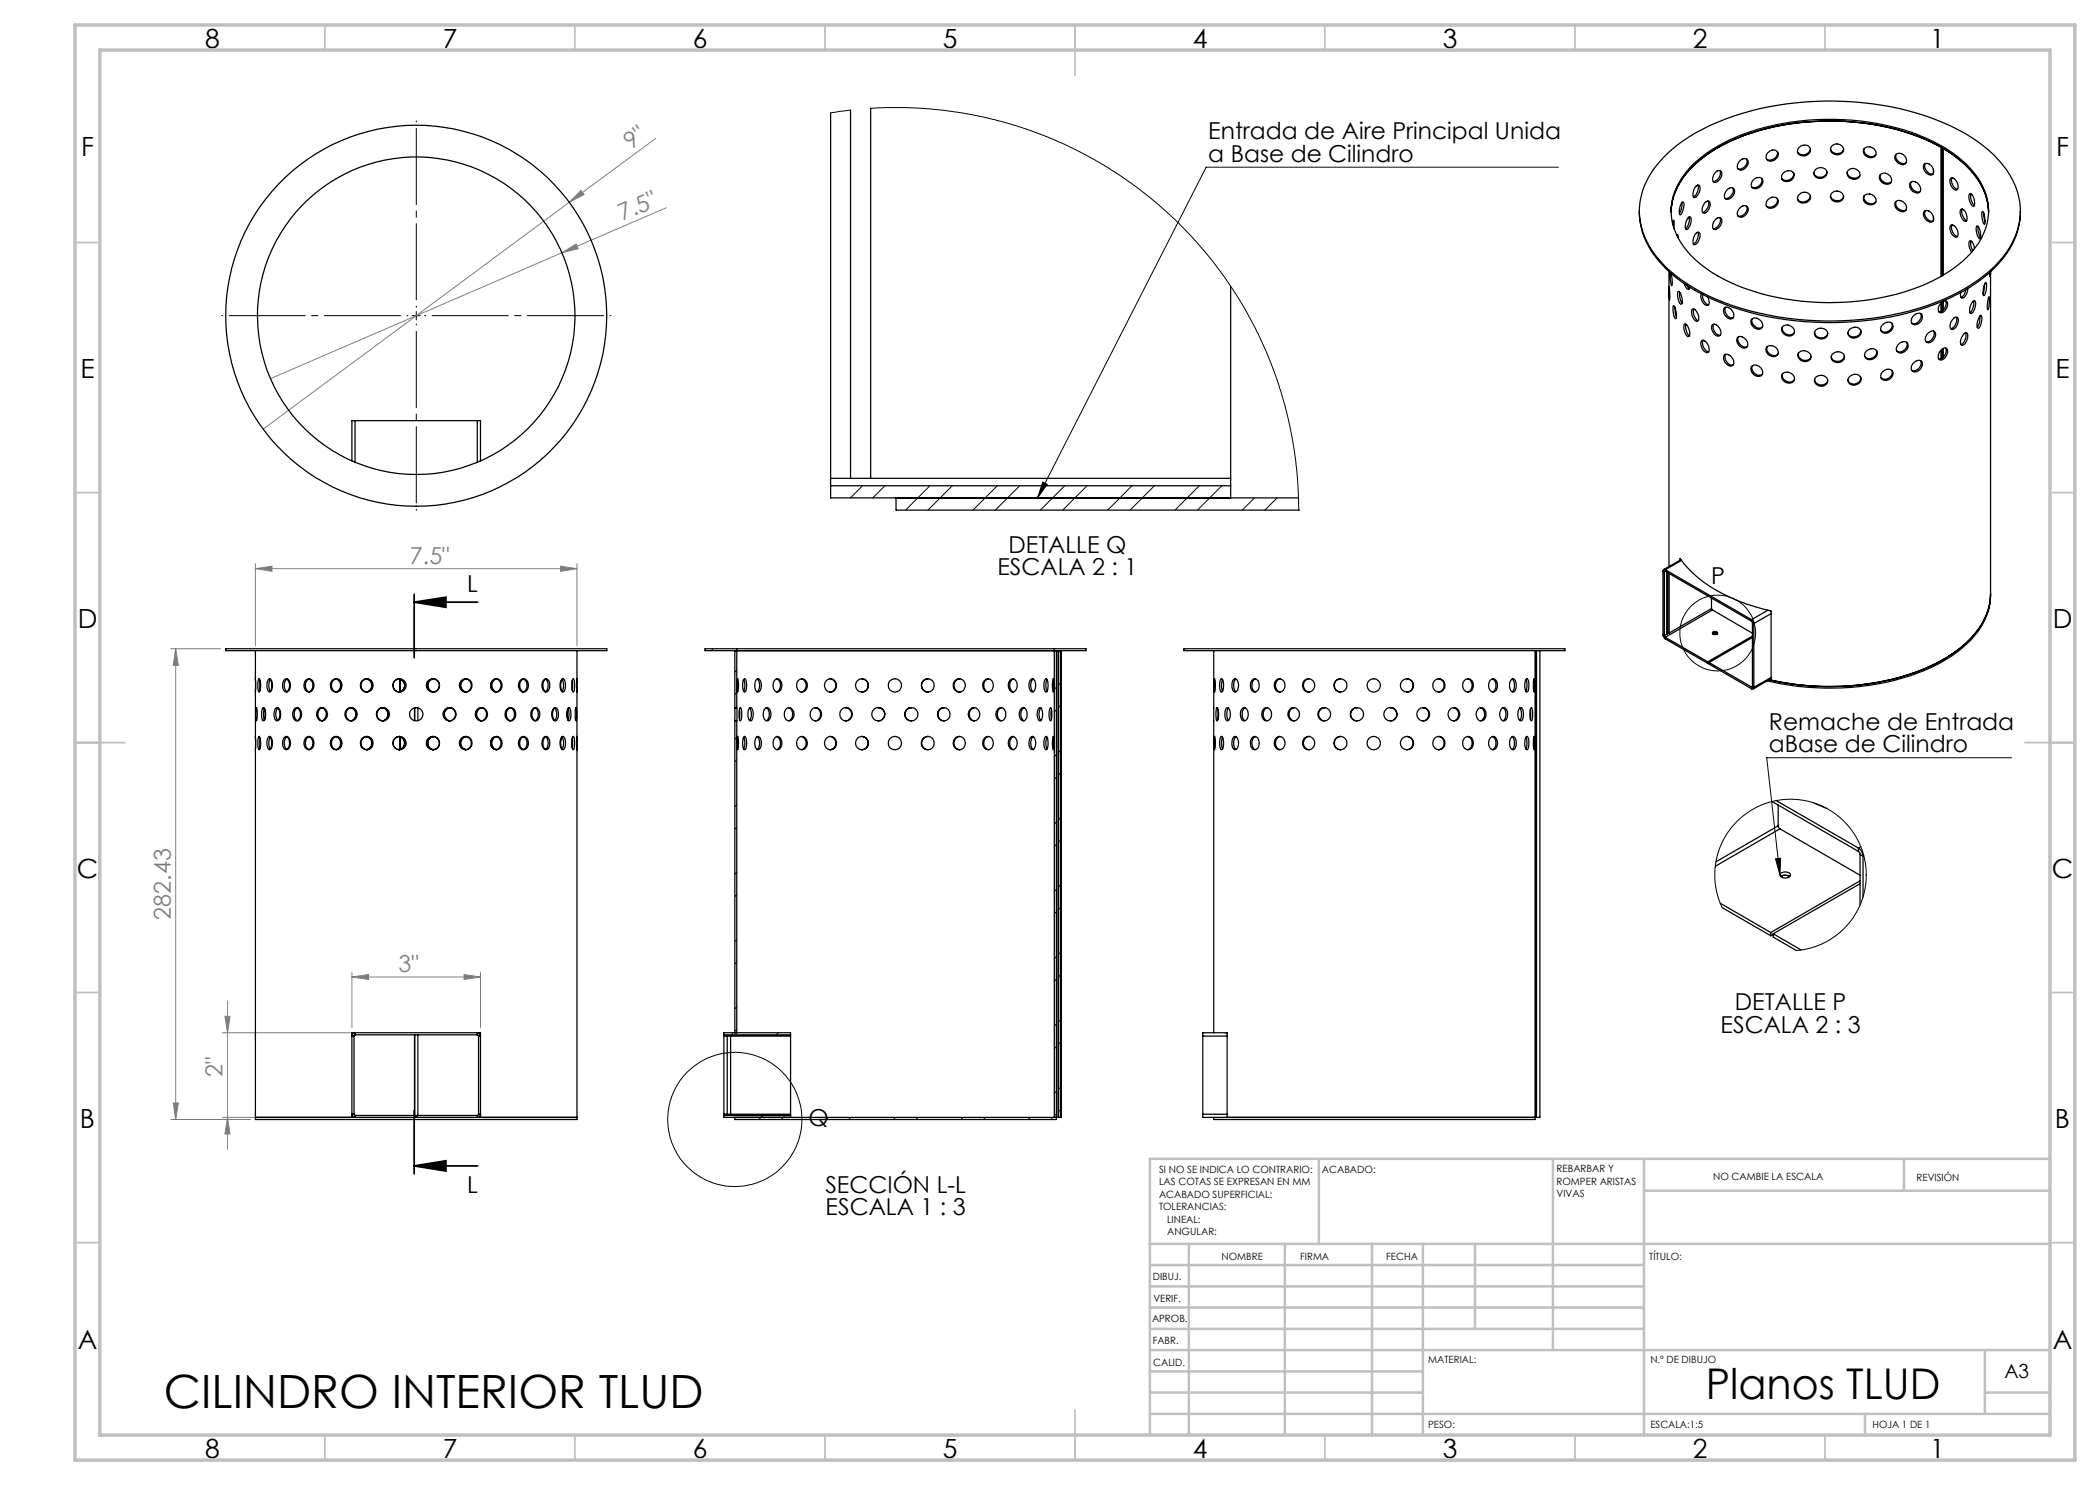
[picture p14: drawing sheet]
<svg xmlns="http://www.w3.org/2000/svg" width="420mm" height="297mm" viewBox="0 0 420 297" stroke-linecap="round" stroke-linejoin="round" font-family="sans-serif">
<defs><g id="words">
<text font-size="9.2" x="32.8" y="281.6">CILINDRO INTERIOR TLUD</text>
<text font-size="8.5" x="341.2" y="279.7">Planos TLUD</text>
<g font-size="5.3">
<text x="41" y="9.5">8</text>
<text x="88.5" y="9.5">7</text>
<text x="138.5" y="9.5">6</text>
<text x="188.5" y="9.5">5</text>
<text x="238.5" y="9.5">4</text>
<text x="288.5" y="9.5">3</text>
<text x="338.5" y="9.5">2</text>
<text x="386" y="9.5">1</text>
<text x="16.2" y="31.2">F</text>
<text x="411.2" y="31.2">F</text>
<text x="16.1" y="75.5">E</text>
<text x="411.1" y="75.5">E</text>
<text x="15.5" y="125.5">D</text>
<text x="410.5" y="125.5">D</text>
<text x="15.4" y="175.5">C</text>
<text x="410.4" y="175.5">C</text>
<text x="16" y="225.5">B</text>
<text x="411" y="225.5">B</text>
<text x="15.5" y="269.7">A</text>
<text x="410.5" y="269.7">A</text>
<text x="41" y="291.5">8</text>
<text x="88.5" y="291.5">7</text>
<text x="138.5" y="291.5">6</text>
<text x="188.5" y="291.5">5</text>
<text x="238.5" y="291.5">4</text>
<text x="288.5" y="291.5">3</text>
<text x="338.5" y="291.5">2</text>
<text x="386" y="291.5">1</text>
</g>
<g font-size="4.7">
<text x="241.7" y="27.9">Entrada de Aire Principal Unida</text>
<text x="241.7" y="32.4">a Base de Cilindro</text>
<text x="201.7" y="110.5">DETALLE Q</text>
<text x="93.4" y="118.4">L</text>
<text x="199.5" y="115.1">ESCALA 2 : 1</text>
<text x="342.2" y="116.7">P</text>
<text x="353.8" y="146">Remache de Entrada</text>
<text x="353.8" y="150.5">aBase de Cilindro</text>
<text x="347" y="202">DETALLE P</text>
<text x="344.1" y="206.5">ESCALA 2 : 3</text>
<text x="161.7" y="225.2">Q</text>
<text x="93.4" y="238.5">L</text>
<text x="165.1" y="238.5">SECCIÓN L-L</text>
<text x="165.1" y="243.1">ESCALA 1 : 3</text>
</g>
<g font-size="4.7" fill="#808080">
<text x="126.2" y="30" transform="rotate(-37 126.2 30)">9&quot;</text>
<text x="124.4" y="44.3" transform="rotate(-23 124.4 44.3)">7.5&quot;</text>
<text x="82" y="112.7">7.5&quot;</text>
<text x="34.1" y="183.9" transform="rotate(-90 34.1 183.9)">282.43</text>
<text x="79.7" y="194.4">3&quot;</text>
<text x="44.5" y="215.4" transform="rotate(-90 44.5 215.4)">2&quot;</text>
</g>
<text font-size="3.9" x="400.9" y="275.5">A3</text>
<g font-size="2">
<text x="231.8" y="234.6">SI NO SE INDICA LO CONTRARIO:</text>
<text x="231.8" y="237.1">LAS COTAS SE EXPRESAN EN MM</text>
<text x="231.8" y="239.6">ACABADO SUPERFICIAL:</text>
<text x="264.4" y="234.6">ACABADO:</text>
<text x="311.3" y="234.5">REBARBAR Y</text>
<text x="311.3" y="237">ROMPER ARISTAS</text>
<text x="311.3" y="239.5">VIVAS</text>
<text x="342.6" y="236">NO CAMBIE LA ESCALA</text>
<text x="383.3" y="236.2">REVISIÓN</text>
<text x="231.8" y="242.1">TOLERANCIAS:</text>
<text x="233.4" y="244.6">LINEAL:</text>
<text x="233.4" y="247.1">ANGULAR:</text>
<text x="244.3" y="252">NOMBRE</text>
<text x="260" y="251.9">FIRMA</text>
<text x="277.2" y="251.9">FECHA</text>
<text x="329.9" y="251.9">TÍTULO:</text>
<text x="230.6" y="256.1">DIBUJ.</text>
<text x="230.7" y="260.3">VERIF.</text>
<text x="230.4" y="264.4">APROB.</text>
<text x="230.5" y="268.8">FABR.</text>
<text x="230.7" y="273.1">CALID.</text>
<text x="285.6" y="272.5">MATERIAL:</text>
<text x="330.1" y="272.5">N.º DE DIBUJO</text>
<text x="285.6" y="285.5">PESO:</text>
<text x="330.1" y="285.6">ESCALA:1:5</text>
<text x="374.5" y="285.6">HOJA 1 DE 1</text>
</g>
</g></defs>
<g fill="none" stroke="#000" stroke-width=".2">
<path d="M311.7 33.4h-70.5l-33.7 66.2M82.4 63.1h1.7M83.3 62.3v1.7M208.6 96.4l.8 .5-1.9 2.7zM402.3 151.5h-49l2.7 23.5M355.1 171.8l1-.1-.1 3.3z"/>
<circle cx="343.5" cy="126.6" r="7.6"/>
<circle cx="147" cy="223.9" r="13.4"/>
</g>
<path d="M82.8 118.8v12.7M82.8 120.4h12.7M82.8 120.4l6.4-1v2.1zM82.8 222.1v12.7M82.8 233.2h12.7M82.8 233.2l6.4-1v2z" fill="none" stroke="#000" stroke-width=".35"/>
<g fill="none" stroke="#808080" stroke-width=".2">
<path d="M116.2 38.1l.6 .8-3 1.6zM131.1 27.7l-78.5 58.1M112.4 50.5l2.8-1.7 .4 .9zM112.4 50.5l-58.3 25.2M133.2 41.6l-20.8 8.9M51.1 113.7l3.3-.5v1.1zM51.1 112.7v16.4M51.1 113.7h64.3M112.1 113.2l3.3 .5-3.3 .6zM115.4 112.7v16.4M34.1 129.7h10M35.1 129.7l.6 3.4h-1.1z"/>
<path d="M35.1 129.7v94.2M70.4 195.4l3.3-.5v1zM70.4 194.4v11.2M70.4 195.4h25.7M92.8 194.9l3.3 .5-3.3 .5zM96.1 194.4v11.2M44.5 206.5h25.5M45 203.3h1l-.5 3.2zM45.5 200.2v29.6M34.1 223.9h16M34.6 220.6h1.1l-.6 3.3zM44.5 223.5h25.5"/>
<path d="M45.5 223.5l.5 3.3h-1z"/>
</g>
<path d="M81.6 63.1h-37.3M83.3 61.5v-37.3M83.3 64.8v37.3M84.9 63.1h37.3" fill="none" stroke="#000" stroke-width=".2" stroke-dasharray="15.2 1.3 1.3 1.3" stroke-dashoffset="-1.5"/>
<g fill="none" stroke="#c0c0c0" stroke-width=".35">
<path d="M65 5v5M115 5v5M165 5v5M215 5v10M265 5v5M315 5v5M365 5v5M15 48.5h5M410 48.5h5M15 98.5h5M410 98.5h5M15 148.5h10"/>
<path d="M405 148.5h10M15 198.5h5M410 198.5h5M15 248.5h5M410 248.5h5M65 287v5M115 287v5M165 287v5M215 282v10M265 287v5M315 287v5M365 287v5"/>
</g>
<g fill="none" stroke="#c0c0c0" stroke-width=".5">
<path d="M263.8 231.8v17M310.6 231.8v38.2M328.8 231.8v55.2M328.8 238.2h81.2M380.8 231.8v6.4M410 231.8h-180v55.2M230 248.8h180M230 257.3h98.8M230 253h98.8M237.8 248.8v38.2M257 248.8v38.2M274.4 248.8v38.2"/>
<path d="M284.6 248.8v38.2M295 248.8v17M230 265.8h98.8M230 261.5h98.8M230 278.5h54.6M230 274.3h54.6M230 270h180M397 278.5h13M397 270v12.8M230 282.8h180M373 282.8v4.2"/>
</g>
<path d="M15 5h400v287h-400zM20 10h390v277h-390z" fill="none" stroke="#c0c0c0" stroke-width=".7"/>
<g fill="#000">
<path d="M82.8 120.4l6.4-1v2.1zM82.8 233.2l6.4-1v2z"/>
<path d="M355.1 171.8l1-.1-.1 3.3zM208.6 96.4l.8 .5-1.9 2.7z"/>
</g>
<g fill="#808080">
<path d="M112.4 50.5l2.8-1.7 .4 .9z"/>
<path d="M116.2 38.1l.6 .8-3 1.6z"/>
<path d="M70.4 195.4l3.3-.5v1zM92.8 194.9l3.3 .5-3.3 .5zM51.1 113.7l3.3-.5v1.1zM112.1 113.2l3.3 .5-3.3 .6z"/>
<path d="M34.6 220.6h1.1l-.6 3.3zM35.1 129.7l.6 3.4h-1.1zM45.5 223.5l.5 3.3h-1zM45 203.3h1l-.5 3.2z"/>
</g>
<g fill="none" stroke="#000" stroke-width=".25">
<path d="M166.1 22.6v73.1M170.1 22v73.7M174.1 21.7v74M333.1 31a39.6 39.6 0 0 1 18.7-9.2 62.4 62.4 0 0 1 36.7 2.7 27.9 27.9 0 0 1 13.5 10.6 13.6 13.6 0 0 1-1.4 16.3 31.5 31.5 0 0 1-13.7 9.2 61.6 61.6 0 0 1-45-1.3 27.5 27.5 0 0 1-12-10 13.6 13.6 0 0 1 1.5-16.3zM338 33.5a31.7 31.7 0 0 1 15.3-8.1 51.8 51.8 0 0 1 31.8 2.2 22.9 22.9 0 0 1 11.1 8.9 11.6 11.6 0 0 1-1.9 13.9 30.3 30.3 0 0 1-14.9 8.4 51.7 51.7 0 0 1-33.3-2.3 22 22 0 0 1-10.6-9.2 11.4 11.4 0 0 1 1.7-12.9zM339.3 37.2l.5-.2a1.86 1.86 0 0 1-.8 2.5h-.2a2.12 2.12 0 0 1 .5-2.3zM339.5 37a2.07 2.07 0 0 1-.8 2.4M343.1 34.5l.3-.3 .7-.1a1.58 1.58 0 0 1-1 2.4l-.3-.1a1.39 1.39 0 0 1 .3-1.9zM343.9 34.1a1.65 1.65 0 0 1-1.2 2.2M345.5 37.9a.87 .87 0 0 1 1.4-.1 1.6 1.6 0 0 1-1.7 2 1.3 1.3 0 0 1 .3-1.9zM346.5 37.6a1.57 1.57 0 0 1-1.5 2.1M348.1 32a.87 .87 0 0 1 .9-.3 .87 .87 0 0 1 .7 .8 1.55 1.55 0 0 1-1.9 1.4 1.19 1.19 0 0 1 .3-1.9z"/>
<path d="M349.3 31.8a1.49 1.49 0 0 1-1.7 2M350.6 36.1a1.09 1.09 0 0 1 1-.7 1.09 1.09 0 0 1 1 .9 1.55 1.55 0 0 1-2 1.3 1.09 1.09 0 0 1 0-1.5zM352.4 35.7a1.5 1.5 0 0 1-2 1.7M353.6 30.5a1.13 1.13 0 0 1 1.1-.6 1.13 1.13 0 0 1 1 1 1.44 1.44 0 0 1-.9 1.2 1.44 1.44 0 0 1-1.5-.3v-.8zM353.6 40a1.15 1.15 0 0 1 1.1-.6 1.15 1.15 0 0 1 1 .9 1.44 1.44 0 0 1-.9 1.2 1.44 1.44 0 0 1-1.5-.3v-.8zM355.5 39.8a1.41 1.41 0 0 1-.7 1.4 1.41 1.41 0 0 1-1.5 0M355.5 30.3a1.43 1.43 0 0 1-.7 1.4 1.43 1.43 0 0 1-1.5 0M356.7 34.6a1.21 1.21 0 0 1 1.2-.5 1.21 1.21 0 0 1 .9 .9 1.42 1.42 0 0 1-.9 1.2 1.42 1.42 0 0 1-1.5-.4v-.8zM358.7 34.5a1.39 1.39 0 0 1-.8 1.5 1.39 1.39 0 0 1-1.6-.3M359.9 38.9a1.29 1.29 0 0 1 1.3-.5 1.29 1.29 0 0 1 .9 1 1.37 1.37 0 0 1-1.2 1.2 1.37 1.37 0 0 1-1.4-.9l.1-.5zM359.9 29.4a1.21 1.21 0 0 1 1.4-.4 1.21 1.21 0 0 1 .7 1.4 1.48 1.48 0 0 1-2.4 .3l-.1-.5zM362.1 29.8a1.44 1.44 0 0 1-1.1 1.1 1.44 1.44 0 0 1-1.4-.4"/>
<path d="M362.1 39.2a1.44 1.44 0 0 1-1.1 1.1 1.44 1.44 0 0 1-1.4-.4M363.1 33.9a1.34 1.34 0 0 1 2.3 .7 1.35 1.35 0 0 1-1.3 1.1 1.35 1.35 0 0 1-1.3-1zM365.4 34.4a1.37 1.37 0 0 1-1.3 1 1.37 1.37 0 0 1-1.3-.8M366.1 39.2a1.38 1.38 0 0 0 1.3 .9 1.38 1.38 0 0 0 1.3-.8M366.1 29.7a1.38 1.38 0 0 0 1.3 1 1.38 1.38 0 0 0 1.3-.9M366.5 29.1a1.3 1.3 0 0 1 1.5-.2 1.3 1.3 0 0 1 .6 1.4 1.4 1.4 0 0 1-1.4 .6 1.4 1.4 0 0 1-1.1-1.1zM366.5 38.5a1.3 1.3 0 0 1 1.5-.1 1.3 1.3 0 0 1 .6 1.4 1.31 1.31 0 0 1-1.6 .6 1.31 1.31 0 0 1-.8-1.5zM369.4 34.5a1.45 1.45 0 0 0 1.1 1.1 1.45 1.45 0 0 0 1.5-.5M369.8 33.9a1.44 1.44 0 0 1 2.2 1 1.3 1.3 0 0 1-1.6 .9 1.3 1.3 0 0 1-.9-1.5zM372.8 29.7a1.41 1.41 0 0 0 .8 1.5 1.41 1.41 0 0 0 1.6-.3M372.8 39.2a1.4 1.4 0 0 0 .8 1.4 1.4 1.4 0 0 0 1.6-.2M373 39a1.41 1.41 0 0 1 1.6 0 1.41 1.41 0 0 1 .5 1.5 1.38 1.38 0 0 1-1.6 .3 1.38 1.38 0 0 1-.8-1.5z"/>
<path d="M373 29.6a1.41 1.41 0 0 1 1.6 0 1.41 1.41 0 0 1 .5 1.4 1.37 1.37 0 0 1-1.6 .4 1.37 1.37 0 0 1-.8-1.5zM376.1 35a1.43 1.43 0 0 0 .6 1.4 1.43 1.43 0 0 0 1.6 0M376.2 34.8a1.44 1.44 0 0 1 1.5 .2 1.44 1.44 0 0 1 .5 1.4 1.39 1.39 0 0 1-1.5 .3 1.39 1.39 0 0 1-.9-1.2zM379 31.1a1.32 1.32 0 0 1 1.8-.1 1.32 1.32 0 0 1 .2 1.8 1.5 1.5 0 0 1-2-1.7zM379.2 30.9a1.43 1.43 0 0 0 .5 1.5 1.43 1.43 0 0 0 1.6 .1M382.2 36.4a1.4 1.4 0 0 1 1.6 .5 1.4 1.4 0 0 1 0 1.6 1.51 1.51 0 0 1-1.8-1.8zM382.3 36.4a1.49 1.49 0 0 0 1.7 1.9M384.7 33a.87 .87 0 0 1 1.4 0 1.4 1.4 0 0 1 .4 2 1.57 1.57 0 0 1-1.8-2zM385.1 32.7a1.56 1.56 0 0 0 1.5 2.1M386.7 33.9v.8M388.5 29.6v25.5M390.2 35.6a1.64 1.64 0 0 1 1.2 2.4 1.64 1.64 0 0 1-1.2-2.4z"/>
<path d="M390.5 35.6a1.86 1.86 0 0 0 1 2.3M393.9 38.8a.92 .92 0 0 1 .9 .9 2.06 2.06 0 0 1 0 1.6 2.01 2.01 0 0 1-1-2.4zM394.2 38.8a2.74 2.74 0 0 0 .7 2.3M246.1 57.2v38.5M327.9 42.2a15.4 15.4 0 0 0 5.2 11.5 39.6 39.6 0 0 0 18.7 9.3 62.4 62.4 0 0 0 36.7-2.7 27.9 27.9 0 0 0 13.5-10.7 14.1 14.1 0 0 0 2.1-7.4M333.8 54.3v59M333.8 57.3l.1 2.6zM334.1 54.5a4.7 4.7 0 0 0 .3 2.6v-1.5l-.2-.9M334.5 44.8l.3-.7v1.6M335.4 47l.1-.1 .1 .7M335.6 58.3a2.43 2.43 0 0 1 .7 2.6 2.04 2.04 0 0 1-.8-2.1zM335.9 58.5l.1 1.3 .4 .9"/>
<path d="M336.4 40.5l-.1 1.3-.4 .9M336.5 40.4h.1a2.6 2.6 0 0 1-.5 2.6h-.1a2.88 2.88 0 0 1 .5-2.6zM336.9 56.7v.2a1 1 0 0 0 .9 1l.2-.5M337.4 57l.5 .7M337.6 43.6l.3-.2h.2a2.22 2.22 0 0 1-.7 2.5h-.2a2.28 2.28 0 0 1 .4-2.3zM337.8 43.4l.1 .1a2.71 2.71 0 0 1-.8 2.3M339.3 46.6l.5-.1a1.9 1.9 0 0 1-.8 2.5l-.2-.1a2.12 2.12 0 0 1 .5-2.3zM339.5 46.5a2.1 2.1 0 0 1-.8 2.3M340.3 58.8a1.79 1.79 0 0 0 1 2.3h.3a1.31 1.31 0 0 0-.1-1.7M340.5 58.9a1.86 1.86 0 0 0 1.2 2.1M340.9 40.6l.6-.4h.3a1.75 1.75 0 0 1-.9 2.5l-.3-.1a1.23 1.23 0 0 1 0-1.5zM341.6 40.2a1.85 1.85 0 0 1-1.1 2.3"/>
<path d="M343.1 43.9l.7-.4 .3 .1a1.52 1.52 0 0 1-1.3 2.3 1.39 1.39 0 0 1 .3-2zM343.9 43.5a1.65 1.65 0 0 1-1.2 2.3M348.1 41.4a.87 .87 0 0 1 .9-.3 .87 .87 0 0 1 .7 .8 1.55 1.55 0 0 1-1.9 1.5 1.19 1.19 0 0 1 .3-2zM349.3 41.2a1.51 1.51 0 0 1-1.7 2M379 40.5a1.36 1.36 0 0 1 1.5-.2 1.36 1.36 0 0 1 .8 1.3 .8 .8 0 0 1-1.1 .7 1.49 1.49 0 0 1-1.2-1.8zM379.2 40.3a1.46 1.46 0 0 0 .6 1.5 1.46 1.46 0 0 0 1.5 .1M385 42.2a1.48 1.48 0 0 1 1.4 .6 1.48 1.48 0 0 1 .1 1.6 1.57 1.57 0 0 1-1.8-2zM385.1 42.2a1.54 1.54 0 0 0 1.5 2M386.7 43.3v.8M388.7 55v-25.3a18.6 18.6 0 0 1 8.3 8.9 11.5 11.5 0 0 1 .7 3.8 14.3 14.3 0 0 0-6.4-10.9 40.2 40.2 0 0 0-20.7-7.1 48.5 48.5 0 0 0-26.1 4.6 19.7 19.7 0 0 0-9.5 9.6 11.1 11.1 0 0 0-.8 3.8 13.8 13.8 0 0 1 5.8-10.4 39.6 39.6 0 0 1 22.2-7.7 48.1 48.1 0 0 1 26 5.1v25.9M390.2 45a1.64 1.64 0 0 1 1.2 2.4 1.64 1.64 0 0 1-1.2-2.4zM390.5 45a1.82 1.82 0 0 0 1 2.3"/>
<path d="M392.2 41.8a1.02 1.02 0 0 1 1 1 1.62 1.62 0 0 1 0 1.5 1.69 1.69 0 0 1-1.2-1.9zM392.5 41.8a2.07 2.07 0 0 0 .8 2.4M393.2 57.9v.2a1.93 1.93 0 0 1-1 1.4M393.6 57.7a1.7 1.7 0 0 1-1.3 1.9 1.08 1.08 0 0 1-.1-1.1M394.2 48.2v.1a2.69 2.69 0 0 0 .3 1.8M394.9 49.7a2 2 0 0 0-.7-1.5h-.3a2.22 2.22 0 0 0 .4 2.2M395.4 45.2a.9 .9 0 0 1 .6 1l.1 1-.1 .6a2.43 2.43 0 0 1-.6-2.6zM395.6 45.3v.8l.5 1.4M396.5 42.3a2.26 2.26 0 0 1 .5 2l-.1 .6a3.3 3.3 0 0 1-.4-2.6zM396.7 42.6l.3 1.8M396.9 56.9l-.3 1.9M397.1 56.5l.2 .2-.1 1.4a.99 .99 0 0 1-.5 1l-.1-.5 .1-1z"/>
<path d="M397.8 59.3a4.7 4.7 0 0 1-.3 2.6v-1.5zM398 54.4v.9M398 55.3l.1-1v64.8a13.4 13.4 0 0 1-4.7 9.7 33.9 33.9 0 0 1-16.3 7.7 54.7 54.7 0 0 1-23.7-.3M334.7 61.1a3.1 3.1 0 0 1 .5 2.6 3.1 3.1 0 0 1-.5-2.6zM335 61.6l.3 1.8M336.9 64.8a1.08 1.08 0 0 1 .9 1 1.62 1.62 0 0 1 0 1.5 1 1 0 0 1-.9-1 1.99 1.99 0 0 1 0-1.5zM337.2 64.8l-.1 .9a2.11 2.11 0 0 0 .8 1.5M338.5 61.8a1.07 1.07 0 0 1 1 .9 1.39 1.39 0 0 1 0 1.5 1.26 1.26 0 0 1-1.2-1.4v-.8zM338.8 61.8l-.1 .1a2.17 2.17 0 0 0 .9 2.2M340.4 68.1a1.71 1.71 0 0 1 1.4 2.2l-.2 .2a1.3 1.3 0 0 1-1.4-1.4l-.1-.4zM340.6 68a1.79 1.79 0 0 0 1.1 2.4M342.4 65.1l.2-.2a1.61 1.61 0 0 1 1.5 2.1l-.2 .2a1.57 1.57 0 0 1-1.5-2.1z"/>
<path d="M342.8 64.8a1.6 1.6 0 0 0 1.2 2.2M345 61.5a1.55 1.55 0 0 1 1.7 2l-.2 .2a1.47 1.47 0 0 1-1.5-.6 1.47 1.47 0 0 1 0-1.6zM345 70.9a1.58 1.58 0 0 1 1.7 2l-.2 .2a1.47 1.47 0 0 1-1.5-.6 1.47 1.47 0 0 1 0-1.6zM345.1 70.9a1.55 1.55 0 0 0 1.5 2.1M345.1 61.5a1.55 1.55 0 0 0 1.5 2.1M347.4 67.6a1.31 1.31 0 0 1 2.1 .8 .86 .86 0 0 1-.3 1.2 .86 .86 0 0 1-1.2-.3 1.55 1.55 0 0 1-.6-1.7zM347.7 67.4a1.45 1.45 0 0 0 1.7 1.9M350.2 73.4a1.42 1.42 0 0 1 1.6-.2 1.42 1.42 0 0 1 .8 1.3 1.07 1.07 0 0 1-1 .8 1.07 1.07 0 0 1-1.1-.7l-.3-.4zM350.2 64a1.42 1.42 0 0 1 1.6-.2 1.42 1.42 0 0 1 .8 1.2 1.07 1.07 0 0 1-1 .9 1.07 1.07 0 0 1-1.1-.7l-.3-.4zM350.5 63.7a1.41 1.41 0 0 0 .4 1.5 1.41 1.41 0 0 0 1.5 .3l.1-.2M350.5 73.1a1.36 1.36 0 0 0 .4 1.6 1.36 1.36 0 0 0 1.6 .1M353.4 69.4a1.36 1.36 0 0 0 .6 1.5 1.36 1.36 0 0 0 1.6-.1"/>
<path d="M353.5 69.2a1.46 1.46 0 0 1 1.5 .2 1.46 1.46 0 0 1 .6 1.5 1.39 1.39 0 0 1-1.6 .3 1.39 1.39 0 0 1-.8-1.3zM356.5 74.8a1.38 1.38 0 0 0 .8 1.4 1.38 1.38 0 0 0 1.5-.3M356.5 65.4a1.38 1.38 0 0 0 .8 1.4 1.38 1.38 0 0 0 1.5-.3M356.7 65.2a1.44 1.44 0 0 1 1.5 .1 1.44 1.44 0 0 1 .6 1.4 1.38 1.38 0 0 1-1.7 .3 1.38 1.38 0 0 1-.7-1.5zM356.7 74.6a1.44 1.44 0 0 1 1.5 .1 1.44 1.44 0 0 1 .6 1.4 1.37 1.37 0 0 1-1.7 .4 1.37 1.37 0 0 1-.7-1.6zM359.7 70.6a1.33 1.33 0 0 0 1 1.4 1.33 1.33 0 0 0 1.5-.7M359.9 70.4a1.47 1.47 0 0 1 2.3 .9 1.33 1.33 0 0 1-1.2 1.1 1.33 1.33 0 0 1-1.3-.9l-.1-.4zM362.9 66.5a1.34 1.34 0 0 0 1.3 1.1 1.34 1.34 0 0 0 1.3-1M362.9 75.9a1.34 1.34 0 0 0 1.3 1.1 1.34 1.34 0 0 0 1.3-.9M363.3 75.3a1.34 1.34 0 0 1 1.5-.1 1.34 1.34 0 0 1 .7 1.4 1.35 1.35 0 0 1-1.7 .6 1.35 1.35 0 0 1-.8-1.5zM363.3 65.9a1.41 1.41 0 0 1 2.2 .8 1.37 1.37 0 0 1-1.3 1.1 1.37 1.37 0 0 1-1.3-1.1l.1-.5zM366.6 70.7a1.37 1.37 0 0 1 2.3 .7 1.37 1.37 0 0 1-1.3 1.1 1.37 1.37 0 0 1-1.4-1z"/>
<path d="M368.9 71.2a1.35 1.35 0 0 1-1.3 1.1 1.35 1.35 0 0 1-1.3-.9M370 65.8a1.35 1.35 0 0 1 2.3 .6 1.37 1.37 0 0 1-1.3 1.2 1.37 1.37 0 0 1-1.4-1zM370 75.3a1.33 1.33 0 0 1 2.3 .5 1.37 1.37 0 0 1-1.3 1.2 1.37 1.37 0 0 1-1.4-.9zM372.1 75.3a1.3 1.3 0 0 1-1 1.5 1.3 1.3 0 0 1-1.5-.8M372.1 65.9a1.3 1.3 0 0 1-1 1.5 1.3 1.3 0 0 1-1.5-.8M373.3 70.2a1.24 1.24 0 0 1 1.2-.5 1.24 1.24 0 0 1 1 .9 1.43 1.43 0 0 1-1 1.3 1.43 1.43 0 0 1-1.5-.5l-.1-.4zM375.3 70.1a1.38 1.38 0 0 1-.8 1.5 1.38 1.38 0 0 1-1.5-.3M376.5 74.4a1.16 1.16 0 0 1 1.2-.6 1.16 1.16 0 0 1 .9 .9 1.44 1.44 0 0 1-.9 1.2 1.44 1.44 0 0 1-1.5-.3v-.8zM376.5 64.9a1.17 1.17 0 0 1 1.2-.5 1.17 1.17 0 0 1 .9 .9 1.46 1.46 0 0 1-.9 1.2 1.46 1.46 0 0 1-1.5-.3v-.8zM378.4 64.7a1.36 1.36 0 0 1-.6 1.5 1.36 1.36 0 0 1-1.6-.1M378.4 74.1a1.38 1.38 0 0 1-.6 1.5 1.38 1.38 0 0 1-1.6-.1M379.6 68.9a1.06 1.06 0 0 1 1.1-.6 1.06 1.06 0 0 1 .9 .8 1.5 1.5 0 0 1-2 1.4 .96 .96 0 0 1 0-1.6z"/>
<path d="M381.3 68.4a1.45 1.45 0 0 1-.3 1.5 1.45 1.45 0 0 1-1.6 .4l-.1-.2M382.6 63.3a1.25 1.25 0 0 1 1.8-.3 1.52 1.52 0 0 1-1.8 1.8 1.05 1.05 0 0 1 0-1.5zM382.6 72.7a1.25 1.25 0 0 1 1.8-.3 1.56 1.56 0 0 1-1.8 1.9 1.09 1.09 0 0 1 0-1.6zM384.1 72.1a1.48 1.48 0 0 1-1.7 2M384.1 62.7a1.49 1.49 0 0 1-1.7 2M385.7 66.6l.4-.3 .7-.1a1.48 1.48 0 0 1-1.1 2.4 .76 .76 0 0 1-.6-1.2zM386.7 66.2a1.55 1.55 0 0 1-1.5 2.1M388.2 60.6v1.7M388.2 70.1v1.7M388.2 70l.8-.4h.3a1.61 1.61 0 0 1-1.1 2.4h-.3a1.34 1.34 0 0 1 .3-2zM388.2 60.6l.8-.5 .3 .1a1.58 1.58 0 0 1-1.1 2.4l-.3-.1a1.3 1.3 0 0 1 .3-1.9zM388.5 60.4v1.8"/>
<path d="M388.5 69.8v1.8M388.7 60.3v1.7M388.7 69.7v1.7M389.1 60.2a1.6 1.6 0 0 1-1.3 2.2M389.1 69.6a1.65 1.65 0 0 1-1.3 2.2M390.8 63.6l.6-.1a1.75 1.75 0 0 1-.9 2.4l-.3-.1a1.73 1.73 0 0 1 .6-2.2zM391.2 63.4a1.83 1.83 0 0 1-1.1 2.3M392.9 66.7l.4-.1a1.93 1.93 0 0 1-.7 2.5l-.3-.1a1.92 1.92 0 0 1 .6-2.3zM393.1 66.6a2.06 2.06 0 0 1-.9 2.3M394.5 60.3l.5-.2a2.39 2.39 0 0 1-.7 2.6h-.2a2.25 2.25 0 0 1 .4-2.4zM394.7 60.2v.9a2.15 2.15 0 0 1-.7 1.4M396 63.2l-.1 1.4-.4 .9"/>
<path d="M396.1 63.1h.1a2.88 2.88 0 0 1-.5 2.5h-.1a2.54 2.54 0 0 1 .5-2.5zM71 84.1h-.6v8.1M71 84.1v8.4M71 84.1h24.5M95.5 84.1h.6v8.1M95.5 84.1v8.4M166.1 95.7v1.5M166.1 97.2v2.4h93.6M166.1 97.2h80M166.1 95.7h80M179.2 99.6v2.4h80.6M246.1 95.7v1.5"/>
<path d="M246.1 97.2v2.4M332.6 114.2l.3 .2M332.6 114.2v12.8M332.9 114.4v12.7M333.1 113.9a.28 .28 0 0 0-.4 0 .28 .28 0 0 0-.1 .3M333.1 114.3l-.2 .1M333.1 113.9l17.2 10M333.1 114.3l17.2 9.9M333.1 113.9v.4M333.3 114.4v12.5M333.6 114.5v11.9M333.8 114.7v11.9"/>
<path d="M336 112v-.3a25 25 0 0 0 11.6 8.5l3.2 1.1 3.4 .9v13.8a51 51 0 0 0 33.4-3.5 20.2 20.2 0 0 0 9.7-9.6 10.5 10.5 0 0 0 .8-4.2 13.4 13.4 0 0 1-4.7 9.7 35.3 35.3 0 0 1-18 8.1 54.1 54.1 0 0 1-21.6-.6M336.2 111.9l-3.5 2M336.3 112.1l-3.2 1.8M342.3 119.6v2.1M45.2 129.7h76.2v.4h-76.2zM51.1 135.9v2.4M51.1 135.7v2.7M51.1 130.1v5.7M51.7 135.9l.1-.2a2.99 2.99 0 0 1 0 2.7l-.2-.8zM52 136.1v1.9M53.7 135.9l.2-.2a1.8 1.8 0 0 1 0 2.7 2.03 2.03 0 0 1-.2-2.5zM54 135.9a2.29 2.29 0 0 1 0 2.4"/>
<path d="M54.1 135.8a2.4 2.4 0 0 0 0 2.5M57 135.9l.3-.2a1.51 1.51 0 0 1 0 2.7 1.58 1.58 0 0 1-.3-2.5zM57.3 135.8a1.64 1.64 0 0 1 .1 2.5M57.4 135.8a1.64 1.64 0 0 0 0 2.6M61.1 136.1a1.01 1.01 0 0 1 1.2-.2 1.01 1.01 0 0 1 .5 1.2 1.05 1.05 0 0 1-1 1.3 1.05 1.05 0 0 1-1-1.3zM61.8 135.8a1.41 1.41 0 0 1 .8 1.3 1.41 1.41 0 0 1-.8 1.3M61.9 135.8a1.43 1.43 0 0 0-.8 1.3 1.43 1.43 0 0 0 .8 1.3M66.4 136.1a1.21 1.21 0 0 1 1.6-.1 1.21 1.21 0 0 1 .3 1.6 1.14 1.14 0 0 1-1.4 .8 1.14 1.14 0 0 1-.8-1.3v-.5zM67.2 135.8a1.35 1.35 0 0 1 .9 1.3 1.35 1.35 0 0 1-.9 1.3M67.3 135.8a1.33 1.33 0 0 1 1 1.3 1.33 1.33 0 0 1-1 1.3M67.3 135.8a1.34 1.34 0 0 0-1 1.3 1.34 1.34 0 0 0 1 1.3M73.3 135.8a1.31 1.31 0 0 1 1 1.3 1.31 1.31 0 0 1-1 1.3"/>
<path d="M73.3 135.8a1.32 1.32 0 0 1 1.1 1.3 1.32 1.32 0 0 1-1.1 1.3M73.4 135.7a1.35 1.35 0 0 0-1.2 1.4 1.35 1.35 0 0 0 1.2 1.3M79.8 135.8a1.31 1.31 0 0 1 1.1 1.3 1.31 1.31 0 0 1-1.1 1.3M79.8 135.8a1.31 1.31 0 0 1 1.2 1.3 1.31 1.31 0 0 1-1.2 1.3M79.9 135.7a1.34 1.34 0 0 0-1.3 1.4 1.34 1.34 0 0 0 1.3 1.3M80 135.8v2.6M80 135.8v2.5M85.9 136.1l.8-.3a1.31 1.31 0 0 0-1.2 1.3 1.31 1.31 0 0 0 1.2 1.3 1.33 1.33 0 0 1-1.1-.9 1.33 1.33 0 0 1 .3-1.4zM86.5 135.7a1.34 1.34 0 0 1 1.4 1.4 1.34 1.34 0 0 1-1.4 1.3M93 135.7a1.35 1.35 0 0 1 1.3 1.4 1.35 1.35 0 0 1-1.3 1.3M93.2 135.8a1.32 1.32 0 0 0-1.2 1.3 1.32 1.32 0 0 0 1.2 1.3M93.2 135.8a1.3 1.3 0 0 0-1.1 1.3 1.3 1.3 0 0 0 1.1 1.3"/>
<path d="M98.5 136.1a1.25 1.25 0 0 1 1.7 .2 1.25 1.25 0 0 1-.1 1.7 1.25 1.25 0 0 1-1.8-.1 1.25 1.25 0 0 1 .2-1.8zM98.5 136.1a1.02 1.02 0 0 1 1.2-.2 1.02 1.02 0 0 1 .5 1.2 1.13 1.13 0 0 1-1.3 1.2 1.44 1.44 0 0 1-.4-2.2zM99.3 135.8a1.35 1.35 0 0 0-.9 1.3 1.35 1.35 0 0 0 .9 1.3M104 136.1a.99 .99 0 0 1 1.2-.2 .99 .99 0 0 1 .5 1.2 1.05 1.05 0 0 1-1 1.3 1.05 1.05 0 0 1-1-1.3l.1-.5zM104.5 135.8a1.41 1.41 0 0 1 .9 1.3 1.41 1.41 0 0 1-.9 1.3M104.7 135.8a1.44 1.44 0 0 0 0 2.6M108.9 135.9l.3-.2a1.58 1.58 0 0 1 0 2.7 1.54 1.54 0 0 1-.3-2.5zM109 135.8a1.64 1.64 0 0 1 0 2.6M109.1 135.8a1.75 1.75 0 0 0 0 2.5M112.4 135.9l.2-.2a1.96 1.96 0 0 1 0 2.7 1.92 1.92 0 0 1-.2-2.5zM112.4 135.8v.1a2.56 2.56 0 0 1 0 2.4M112.4 135.9a2.29 2.29 0 0 0 0 2.4"/>
<path d="M114.4 136.1v1.9M114.5 135.9l.2-.2a3.3 3.3 0 0 1 0 2.7l-.3-.8v-1zM115.4 135.7v88.2h-64.3v-85.5M115.4 135.9v2.4M115.4 130.1v5.7M147 130.1v11.5M147.4 129.7h-6.4v.4h76.2v-.4h-6.3M147.4 129.7h63.5M147.4 129.7v11.9M147.5 135.7a5.2 5.2 0 0 1 0 2.7l-.1-.8zM148.7 135.9l.3 1.2-.3 1.2M148.8 135.9l.1-.2a2.33 2.33 0 0 1 0 2.7 2.61 2.61 0 0 1-.1-2.5z"/>
<path d="M151.3 135.9l.3-.2a1.63 1.63 0 0 1 0 2.7 1.77 1.77 0 0 1-.3-2.5zM151.4 135.8a1.79 1.79 0 0 1 0 2.6M154.9 136.1a.68 .68 0 0 1 .6-.4 .68 .68 0 0 1 .6 .4 1.48 1.48 0 0 1-.6 2.3 1.5 1.5 0 0 1-.6-2.3zM155.3 135.8a1.46 1.46 0 0 1 0 2.6M159.6 136.1a1.07 1.07 0 0 1 1.3-.2 1.07 1.07 0 0 1 .6 1.2 1.1 1.1 0 0 1-1.1 1.3 1.1 1.1 0 0 1-1.1-1.3l.1-.5zM160.3 135.8a1.36 1.36 0 0 1 1 1.3 1.36 1.36 0 0 1-1 1.3M165.2 136.1a1.26 1.26 0 0 1 1.8 .1 1.26 1.26 0 0 1 0 1.8 1.26 1.26 0 0 1-1.8 0 1.46 1.46 0 0 1 0-1.9zM165.9 135.7a1.35 1.35 0 0 1 1.3 1.4 1.35 1.35 0 0 1-1.3 1.3M172.3 135.7a1.34 1.34 0 0 1 1.3 1.4 1.34 1.34 0 0 1-1.3 1.3M185.6 135.7a1.34 1.34 0 0 0-1.3 1.4 1.34 1.34 0 0 0 1.3 1.3M191 136.1a1.26 1.26 0 0 1 1.7 .1 1.26 1.26 0 0 1 0 1.8 1.26 1.26 0 0 1-1.7 0 1.46 1.46 0 0 1 0-1.9zM192 135.7a1.35 1.35 0 0 0-1.2 1.4 1.35 1.35 0 0 0 1.2 1.3"/>
<path d="M196.8 136.1a1.07 1.07 0 0 1 1.3-.2 1.07 1.07 0 0 1 .6 1.2 1.1 1.1 0 0 1-1.1 1.3 1.1 1.1 0 0 1-1.1-1.3l.1-.5zM197.7 135.8a1.36 1.36 0 0 0-1 1.3 1.36 1.36 0 0 0 1 1.3M201.9 136.1a.68 .68 0 0 1 .6-.4 .68 .68 0 0 1 .7 .4 1.5 1.5 0 0 1-.6 2.3 1.48 1.48 0 0 1-.7-2.3zM202.7 135.8a1.46 1.46 0 0 0 0 2.6M206.2 135.9l.3-.2a1.68 1.68 0 0 1 0 2.7 1.7 1.7 0 0 1-.3-2.5zM206.7 135.8a1.79 1.79 0 0 0 0 2.6M209.1 135.9l.1-.2a2.51 2.51 0 0 1 0 2.7 2.27 2.27 0 0 1-.1-2.5zM209.4 135.9l-.2 1.2 .2 1.2M210.6 135.7l.2 .9-.2 1.8a5.2 5.2 0 0 1 0-2.7zM210.9 129.7v93.8M211.3 130.1v93.8h-64.3v-.4M211.6 130.1v93.4h.6"/>
<path d="M211.7 130.1v93.4M212.2 130.1v93.4M236.8 129.7h76.2v.4h-76.2zM242.7 130.1v76.4M242.9 135.7a5.7 5.7 0 0 1 0 2.7l-.1-1.3zM244.1 135.9l.2-.2a2.33 2.33 0 0 1 0 2.7 2.71 2.71 0 0 1-.2-2.5zM244.5 135.9l-.2 1.2 .2 1.2M246.8 135.9l.2-.2a1.63 1.63 0 0 1 0 2.7 1.77 1.77 0 0 1-.2-2.5zM247.2 135.8a1.99 1.99 0 0 0 0 2.6M250.6 135.9a.83 .83 0 0 1 1.2 .7 1.45 1.45 0 0 1-.9 1.8 1.5 1.5 0 0 1-.3-2.5zM251.1 135.8a1.49 1.49 0 0 0 0 2.6M255.2 136.1a1.07 1.07 0 0 1 1.2-.2 1.07 1.07 0 0 1 .6 1.2 1.1 1.1 0 0 1-1.1 1.3 1.1 1.1 0 0 1-1.1-1.3l.1-.5z"/>
<path d="M256 135.8a1.37 1.37 0 0 0-.9 1.3 1.37 1.37 0 0 0 .9 1.3M260.8 136.1a1.27 1.27 0 0 1 1.8 .1 1.27 1.27 0 0 1 0 1.8 1.27 1.27 0 0 1-1.8 0 1.46 1.46 0 0 1 0-1.9zM261.9 135.7a1.35 1.35 0 0 0-1.2 1.4 1.35 1.35 0 0 0 1.2 1.3M268.1 135.7a1.34 1.34 0 0 0-1.2 1.4 1.34 1.34 0 0 0 1.2 1.3M281.3 135.7a1.34 1.34 0 0 1 1.3 1.4 1.34 1.34 0 0 1-1.3 1.3M286.9 136.1a1.26 1.26 0 0 1 1.7 .1 1.26 1.26 0 0 1 0 1.8 1.26 1.26 0 0 1-1.7 0 1.46 1.46 0 0 1 0-1.9zM287.6 135.7a1.35 1.35 0 0 1 1.2 1.4 1.35 1.35 0 0 1-1.2 1.3M292.8 136.1a1.07 1.07 0 0 1 1.3-.2 1.07 1.07 0 0 1 .6 1.2 1.1 1.1 0 0 1-1.1 1.3 1.1 1.1 0 0 1-1.1-1.3l.1-.5zM293.5 135.8a1.39 1.39 0 0 1 .9 1.3 1.39 1.39 0 0 1-.9 1.3M298.3 135.9a.81 .81 0 0 1 1.1 .7 1.47 1.47 0 0 1-.8 1.8 1.49 1.49 0 0 1-.3-2.5zM298.5 135.8a1.53 1.53 0 0 1 0 2.6M302.3 135.9l.3-.2a1.73 1.73 0 0 1 0 2.7 1.67 1.67 0 0 1-.3-2.5z"/>
<path d="M302.4 135.8a1.99 1.99 0 0 1 0 2.6M305.2 135.9l.2 1.2-.2 1.2M305.2 135.9l.2-.2a2.51 2.51 0 0 1 0 2.7 2.27 2.27 0 0 1-.2-2.5zM306.8 135.7l.2 .9-.2 1.8a5.2 5.2 0 0 1 0-2.7zM307 130.1v93.8h-64.3v-.4M307.3 130.1v93.4M308 130.1v93.4h-.7M332.6 127l.1 .3 .4 .5M332.6 127l.3 .1M332.9 127.1l.2 .4M333.1 127.5v.3M333.1 127.5l8.5 4.9"/>
<path d="M333.1 127.8l8.5 4.9M333.3 126.9l-.4 .2M333.6 126.4l.2 .2M333.6 126.4l-.3 .1M333.8 126.6l-.5 .3M341.6 132.4v.3M341.8 132.5v.3l8.5 5M341.8 132.5l8.5 4.9M341.8 132.6l-.2 .1M342.3 121.7l.2 .3M342.3 121.7l-8.5 4.9M342.5 122l-9.4 5.5"/>
<path d="M342.5 122l8 4.6M342.5 126.5a.54 .54 0 0 1 .6-.2 .54 .54 0 0 1 .4 .4 .54 .54 0 0 1-.6 .2 .54 .54 0 0 1-.4-.4zM342.6 126.8l.2-.2 .7 .2-.3-.2zM350.3 123.9l.4 .3 .1 .5M350.3 124.2l.2 .4M350.3 123.9v.3M350.3 137.4v.4M350.5 137.3l-.1 .1h-.1M350.5 124.6l.3 .1M350.5 137.3l.3 .2M350.5 124.6v12.7M350.5 127.5l-8.7 5"/>
<path d="M350.5 127.2l-8.9 5.2M350.5 137.3l-.2 .1M350.8 137.5a.28 .28 0 0 1-.1 .3 .28 .28 0 0 1-.4 0M350.8 124.7v12.8M353.6 122.1l-3.3 1.8M354.2 135.7l-3.5 2.1M354.2 122.7l-3.4 2M354.2 135.5l-3.4 2M51.1 147.4v2.5M51.2 141.6l.1-.1a5 5 0 0 1 0 2.7l-.1-.8zM51.8 147.3a2.99 2.99 0 0 1 0 2.7 3.8 3.8 0 0 1 0-2.7zM52 147.7v1.9"/>
<path d="M52.5 141.6l.2-.1a1.58 1.58 0 0 1 .4 1.9l-.2 .7-.2 .1a1.41 1.41 0 0 1-.4-1.4zM52.8 141.8l.3 1-.3 1.1M52.9 141.7l-.2 .6v1.1l.2 .6M53.7 147.4l.2-.1a1.8 1.8 0 0 1 0 2.7 1.99 1.99 0 0 1-.2-2.6zM54 147.5a2.29 2.29 0 0 1 0 2.3M54.1 147.4a2.4 2.4 0 0 0 0 2.5M55.2 141.6l.3-.1a1.68 1.68 0 0 1 .2 2.6l-.2 .1a1.13 1.13 0 0 1-.7-1.4l.2-.9zM55.6 141.6a2.06 2.06 0 0 1 0 2.5M55.6 141.6a1.83 1.83 0 0 0 0 2.5M57 147.4l.3-.1a1.51 1.51 0 0 1 0 2.7 1.57 1.57 0 0 1-.3-2.6zM57.3 147.4a1.68 1.68 0 0 1 .1 2.5M57.4 147.4a1.64 1.64 0 0 0 0 2.5"/>
<path d="M59.1 141.6a.85 .85 0 0 1 1.2 .7 1.4 1.4 0 0 1-.9 1.9 1.28 1.28 0 0 1-.8-1.9zM59.5 141.6a1.53 1.53 0 0 1-.1 2.5M59.5 141.6a1.53 1.53 0 0 0 0 2.5M61.1 147.7a1.01 1.01 0 0 1 1.2-.2 1.01 1.01 0 0 1 .5 1.1 1.05 1.05 0 0 1-1 1.4 1.05 1.05 0 0 1-1-1.4zM61.8 147.4a1.41 1.41 0 0 1 .8 1.2 1.41 1.41 0 0 1-.8 1.3M61.9 147.3a1.43 1.43 0 0 0-.8 1.3 1.43 1.43 0 0 0 .8 1.3M63.6 141.9a1.08 1.08 0 0 1 1.3-.2 1.08 1.08 0 0 1 .6 1.2 1.11 1.11 0 0 1-1.1 1.3 1.11 1.11 0 0 1-1.1-1.4zM64.4 141.6a1.38 1.38 0 0 1 .9 1.3 1.38 1.38 0 0 1-.9 1.2M64.5 141.5a1.39 1.39 0 0 0-.9 1.4 1.39 1.39 0 0 0 .9 1.3M66.4 147.7a1.22 1.22 0 0 1 1.6-.1 1.22 1.22 0 0 1 .3 1.6 1.2 1.2 0 0 1-1.6 .6 1.2 1.2 0 0 1-.6-1.7zM67.2 147.4a1.33 1.33 0 0 1 .9 1.2 1.33 1.33 0 0 1-.9 1.3M67.3 147.3a1.33 1.33 0 0 1 1 1.3 1.33 1.33 0 0 1-1 1.3"/>
<path d="M67.3 147.3a1.34 1.34 0 0 0-1 1.3 1.34 1.34 0 0 0 1 1.3M70.1 141.6a1.32 1.32 0 0 1 1.1 1.3 1.32 1.32 0 0 1-1.1 1.2M70.2 141.5a1.34 1.34 0 0 1 1.1 1.4 1.34 1.34 0 0 1-1.1 1.3M70.4 141.5a1.33 1.33 0 0 0-1.2 1.4 1.33 1.33 0 0 0 1.2 1.3M73.3 147.4a1.31 1.31 0 0 1 1 1.2 1.31 1.31 0 0 1-1 1.3M73.3 147.3a1.32 1.32 0 0 1 1.1 1.3 1.32 1.32 0 0 1-1.1 1.3M73.4 147.3a1.35 1.35 0 0 0-1.2 1.3 1.35 1.35 0 0 0 1.2 1.4M76.5 144.1a1.3 1.3 0 0 0 1.1-1.2 1.3 1.3 0 0 0-1.1-1.3 1.31 1.31 0 0 1 1.2 1.3 1.31 1.31 0 0 1-1.2 1.3M76.7 141.5a1.32 1.32 0 0 0-1.3 1.4 1.32 1.32 0 0 0 1.3 1.3M79.8 147.3a1.31 1.31 0 0 1 1.1 1.3 1.31 1.31 0 0 1-1.1 1.3M79.8 147.3a1.31 1.31 0 0 1 1.2 1.3 1.31 1.31 0 0 1-1.2 1.3M79.9 147.3a1.34 1.34 0 0 0-1.3 1.3 1.34 1.34 0 0 0 1.3 1.4"/>
<path d="M80 147.3v2.6M80 147.4v2.5M82.9 141.6v2.5M83.6 141.6v2.5M85.9 147.7l.8-.4a1.31 1.31 0 0 0-1.2 1.3 1.31 1.31 0 0 0 1.2 1.3 1.32 1.32 0 0 1-1.1-.8 1.32 1.32 0 0 1 .3-1.4zM86.5 147.3a1.34 1.34 0 0 1 1.4 1.3 1.34 1.34 0 0 1-1.4 1.4M89.8 141.5a1.32 1.32 0 0 1 1.3 1.4 1.32 1.32 0 0 1-1.3 1.3M90 141.5a1.33 1.33 0 0 0-1.2 1.4 1.33 1.33 0 0 0 1.2 1.3M90 141.6a1.3 1.3 0 0 0-1.1 1.3 1.3 1.3 0 0 0 1.1 1.2M93 147.3a1.35 1.35 0 0 1 1.3 1.3 1.35 1.35 0 0 1-1.3 1.4M93.2 147.3a1.32 1.32 0 0 0-1.2 1.3 1.32 1.32 0 0 0 1.2 1.3M93.2 147.4a1.3 1.3 0 0 0-1.1 1.2 1.3 1.3 0 0 0 1.1 1.3"/>
<path d="M96.1 141.5a1.33 1.33 0 0 1 1.2 1.4 1.33 1.33 0 0 1-1.2 1.3M96.2 141.5a1.36 1.36 0 0 0-1 1.4 1.36 1.36 0 0 0 1 1.3M96.3 141.6a1.32 1.32 0 0 0-1 1.3 1.32 1.32 0 0 0 1 1.2M98.5 147.7a1.25 1.25 0 0 1 1.7 .1 1.25 1.25 0 0 1-.1 1.8 1.25 1.25 0 0 1-1.8-.2 1.25 1.25 0 0 1 .2-1.7zM98.5 147.7a.91 .91 0 0 1 1-.3 .91 .91 0 0 1 .6 .7 1.18 1.18 0 0 1-.1 1.3 1.18 1.18 0 0 1-1.1 .5 1.42 1.42 0 0 1-.4-2.2zM99.3 147.4a1.35 1.35 0 0 0-.9 1.2 1.35 1.35 0 0 0 .9 1.3M101.3 141.9a1.06 1.06 0 0 1 1.3-.3 1.06 1.06 0 0 1 .6 1.3 1.1 1.1 0 0 1-1.1 1.3 1.1 1.1 0 0 1-1.1-1.4zM102 141.5a1.41 1.41 0 0 1 .9 1.4 1.41 1.41 0 0 1-.9 1.3M102.1 141.6a1.4 1.4 0 0 0-.9 1.3 1.4 1.4 0 0 0 .9 1.2M104 147.7a.99 .99 0 0 1 1.2-.2 .99 .99 0 0 1 .5 1.1 1.05 1.05 0 0 1-1 1.4 1.05 1.05 0 0 1-1-1.4zM104.5 147.3a1.41 1.41 0 0 1 .9 1.3 1.41 1.41 0 0 1-.9 1.3M104.7 147.4a1.44 1.44 0 0 0 0 2.5"/>
<path d="M106.4 141.9l.4-.3a.83 .83 0 0 1 1.1 .7 1.42 1.42 0 0 1-.8 1.9 1.43 1.43 0 0 1-.7-2.3zM106.9 141.6a1.49 1.49 0 0 1 0 2.5M107 141.6a1.5 1.5 0 0 0 0 2.5M108.9 147.4l.3-.1a1.58 1.58 0 0 1 0 2.7 1.52 1.52 0 0 1-.3-2.6zM109 147.4a1.64 1.64 0 0 1 0 2.5M109.1 147.4a1.75 1.75 0 0 0 0 2.5M110.8 141.6l.3-.1a1.17 1.17 0 0 1 .6 1.4 1.16 1.16 0 0 1-.6 1.3 1.38 1.38 0 0 1-.7-1.9zM110.9 141.6a1.94 1.94 0 0 1 0 2.5M110.9 141.6a1.94 1.94 0 0 0 0 2.5M112.4 147.4l.2-.1a1.96 1.96 0 0 1 0 2.7 1.88 1.88 0 0 1-.2-2.6zM112.4 147.4a2.63 2.63 0 0 1 0 2.5M112.4 147.5a2.29 2.29 0 0 0 0 2.3"/>
<path d="M113.6 141.7l.2 1.2-.2 1.1M113.6 141.6l.2-.1a1.58 1.58 0 0 1 .4 1.9l-.3 .7-.1 .1a2.33 2.33 0 0 1-.2-2.6zM113.6 141.8l-.1 1.1 .1 1M114.4 147.7v1.9M114.5 147.4l.2-.1a3.3 3.3 0 0 1 0 2.7l-.3-.8v-1.1zM115.2 141.5l.1 .8-.1 1.9a5 5 0 0 1 0-2.7zM115.4 147.4v2.5M147 144.1h.4M147 141.6h.4M147 141.6v2.5M147 144.1v62.4M147.4 141.6v2.5"/>
<path d="M147.4 144.1v62.4M147.5 147.3a5.2 5.2 0 0 1 0 2.7l-.1-.8zM147.9 141.9v1.9M148 141.6l.1-.1a3.2 3.2 0 0 1 0 2.7l-.3-.8zM148.7 147.5l.3 1.1-.3 1.2M148.8 147.4l.1-.1a2.33 2.33 0 0 1 0 2.7 2.55 2.55 0 0 1-.1-2.6zM149.9 141.6l.2-.1a1.45 1.45 0 0 1 .5 1.9l-.3 .7-.2 .1a1.19 1.19 0 0 1-.5-1.3zM149.9 141.6a2.21 2.21 0 0 1 0 2.5M151.3 147.4l.3-.1a1.63 1.63 0 0 1 0 2.7 1.75 1.75 0 0 1-.3-2.6zM151.4 147.4a1.79 1.79 0 0 1 0 2.5M153.1 141.6l.3-.1a1.32 1.32 0 0 1 .7 1.9l-.4 .7-.3 .1a1.59 1.59 0 0 1-.3-2.6zM153.2 141.6a1.62 1.62 0 0 1 0 2.5"/>
<path d="M155.2 147.4l.3-.1a1.44 1.44 0 0 1 .9 1.3 1.44 1.44 0 0 1-.9 1.4 1.49 1.49 0 0 1-.3-2.6zM155.3 147.4a1.46 1.46 0 0 1 0 2.5M157.1 141.9a.89 .89 0 0 1 1-.3 .89 .89 0 0 1 .7 .7 1.22 1.22 0 0 1-.2 1.3 1.22 1.22 0 0 1-1.2 .5 1.59 1.59 0 0 1-.3-2.2zM157.7 141.6a1.4 1.4 0 0 1 .8 1.3 1.4 1.4 0 0 1-.8 1.2M159.6 147.7a1.07 1.07 0 0 1 1.3-.3 1.07 1.07 0 0 1 .6 1.2 1.1 1.1 0 0 1-1.1 1.4 1.1 1.1 0 0 1-1.1-1.4zM160.3 147.3a1.36 1.36 0 0 1 1 1.3 1.36 1.36 0 0 1-1 1.3M162.3 141.9a1.24 1.24 0 0 1 1.8 .1 1.24 1.24 0 0 1-.1 1.8 1.11 1.11 0 0 1-1.4 .3 1.11 1.11 0 0 1-.6-1.2l.1-.6zM163.1 141.5a1.36 1.36 0 0 1 1 1.4 1.36 1.36 0 0 1-1 1.3M165.2 147.7a1.3 1.3 0 0 1 2 .3 1.3 1.3 0 0 1-.6 1.9 1.31 1.31 0 0 1-1.6-.6 1.31 1.31 0 0 1 .2-1.6zM165.9 147.3a1.35 1.35 0 0 1 1.3 1.3 1.35 1.35 0 0 1-1.3 1.4M169.1 141.5a1.32 1.32 0 0 1 1.3 1.4 1.32 1.32 0 0 1-1.3 1.3M172.3 147.3a1.34 1.34 0 0 1 1.3 1.3 1.34 1.34 0 0 1-1.3 1.4"/>
<path d="M175.6 141.5a1.32 1.32 0 0 1 1.4 1.4 1.32 1.32 0 0 1-1.4 1.3M182.3 141.5a1.32 1.32 0 0 0-1.3 1.4 1.32 1.32 0 0 0 1.3 1.3M185.6 147.3a1.34 1.34 0 0 0-1.3 1.3 1.34 1.34 0 0 0 1.3 1.4M188.9 141.5a1.32 1.32 0 0 0-1.3 1.4 1.32 1.32 0 0 0 1.3 1.3M191 147.7a1.3 1.3 0 0 1 2 .3 1.3 1.3 0 0 1-.7 1.9 1.31 1.31 0 0 1-1.5-.6 1.31 1.31 0 0 1 .2-1.6zM192 147.3a1.35 1.35 0 0 0-1.2 1.3 1.35 1.35 0 0 0 1.2 1.4M194 141.9a1.24 1.24 0 0 1 1.7 .1 1.24 1.24 0 0 1-.1 1.8 1.24 1.24 0 0 1-1.7-.1 1.24 1.24 0 0 1 .1-1.8zM194.9 141.5a1.36 1.36 0 0 0-1 1.4 1.36 1.36 0 0 0 1 1.3M196.8 147.7a1.07 1.07 0 0 1 1.3-.3 1.07 1.07 0 0 1 .6 1.2 1.1 1.1 0 0 1-1.1 1.4 1.1 1.1 0 0 1-1.1-1.4zM197.7 147.3a1.36 1.36 0 0 0-1 1.3 1.36 1.36 0 0 0 1 1.3M199.8 141.6a1 1 0 0 1 1.1 .2 1 1 0 0 1 .3 1 1.03 1.03 0 0 1-1 1.4 1.03 1.03 0 0 1-1-1.3v-.6zM200.3 141.6a1.38 1.38 0 0 0-.8 1.3 1.38 1.38 0 0 0 .8 1.2"/>
<path d="M202.2 147.4l.4-.1a1.46 1.46 0 0 1 .8 1.3 1.46 1.46 0 0 1-.8 1.4 1.47 1.47 0 0 1-.4-2.6zM202.7 147.4a1.46 1.46 0 0 0 0 2.5M204.4 141.6l.2-.1a1.12 1.12 0 0 1 .8 1.3 1.14 1.14 0 0 1-.8 1.4 1.55 1.55 0 0 1-.2-2.6zM204.8 141.6a1.57 1.57 0 0 0 0 2.5M206.2 147.4l.3-.1a1.68 1.68 0 0 1 0 2.7 1.68 1.68 0 0 1-.3-2.6zM206.7 147.4a1.79 1.79 0 0 0 0 2.5M207.8 141.6l.2-.1a1.19 1.19 0 0 1 .5 1.3 1.21 1.21 0 0 1-.5 1.4 1.88 1.88 0 0 1-.2-2.6zM208.2 141.6a2.06 2.06 0 0 0 0 2.5M209.1 147.4l.1-.1a2.51 2.51 0 0 1 0 2.7 2.22 2.22 0 0 1-.1-2.6zM209.4 147.5l-.2 1.1 .2 1.2M210 141.6l.1-.1a3.7 3.7 0 0 1 0 2.7l-.2-.4-.1-.9zM210.3 141.9l-.1 1 .1 .9"/>
<path d="M210.6 147.3l.2 .8-.2 1.9a5.2 5.2 0 0 1 0-2.7zM242.9 147.3a5.7 5.7 0 0 1 0 2.7l-.1-1.4zM243.3 141.6l.1-.1a2.91 2.91 0 0 1 0 2.7l-.2-.4v-1zM243.6 141.9v1.9M244.1 147.4l.2-.1a2.33 2.33 0 0 1 0 2.7 2.64 2.64 0 0 1-.2-2.6zM244.5 147.5l-.2 1.1 .2 1.2M245.3 141.6l.2-.1a1.88 1.88 0 0 1 .2 2.6l-.2 .1a1.21 1.21 0 0 1-.5-1.4zM245.7 141.6a2.63 2.63 0 0 0 0 2.5M246.8 147.4l.2-.1a1.63 1.63 0 0 1 0 2.7 1.75 1.75 0 0 1-.2-2.6zM247.2 147.4a1.99 1.99 0 0 0 0 2.5M248.5 141.6l.3-.1a1.48 1.48 0 0 1 .9 1.4 1.48 1.48 0 0 1-.9 1.3 1.14 1.14 0 0 1-.7-1.4v-.5zM249 141.6a1.75 1.75 0 0 0 0 2.5"/>
<path d="M250.3 147.7l.6-.4a1.44 1.44 0 0 1 .9 1.3 1.44 1.44 0 0 1-.9 1.4 1.48 1.48 0 0 1-.6-2.3zM251.1 147.4a1.49 1.49 0 0 0 0 2.5M252.9 141.6a1.21 1.21 0 0 1 1.3 .5 1.21 1.21 0 0 1 0 1.3 .92 .92 0 0 1-.9 .8 .92 .92 0 0 1-.9-.8 1.58 1.58 0 0 1 .5-1.8zM253.4 141.6a1.43 1.43 0 0 0-.8 1.3 1.43 1.43 0 0 0 .8 1.2M255.2 147.7a1.07 1.07 0 0 1 1.2-.3 1.07 1.07 0 0 1 .6 1.2 1.1 1.1 0 0 1-1.1 1.4 1.1 1.1 0 0 1-1.1-1.4zM256 147.3a1.37 1.37 0 0 0-.9 1.3 1.37 1.37 0 0 0 .9 1.3M257.9 141.9a1.24 1.24 0 0 1 1.8 .1 1.24 1.24 0 0 1-.2 1.8 1.24 1.24 0 0 1-1.7-.1 1.24 1.24 0 0 1 .1-1.8zM258.8 141.5a1.37 1.37 0 0 0-1 1.4 1.37 1.37 0 0 0 1 1.3M260.8 147.7a1.27 1.27 0 0 1 1.8 0 1.27 1.27 0 0 1 0 1.8 1.27 1.27 0 0 1-1.8 .1 1.46 1.46 0 0 1 0-1.9zM261.9 147.3a1.35 1.35 0 0 0-1.2 1.3 1.35 1.35 0 0 0 1.2 1.4M265 141.5a1.32 1.32 0 0 0-1.3 1.4 1.32 1.32 0 0 0 1.3 1.3M268.1 147.3a1.34 1.34 0 0 0-1.2 1.3 1.34 1.34 0 0 0 1.2 1.4"/>
<path d="M271.4 141.5a1.32 1.32 0 0 0-1.3 1.4 1.32 1.32 0 0 0 1.3 1.3M278.1 141.5a1.32 1.32 0 0 1 1.3 1.4 1.32 1.32 0 0 1-1.3 1.3M281.3 147.3a1.34 1.34 0 0 1 1.3 1.3 1.34 1.34 0 0 1-1.3 1.4M284.5 141.5a1.32 1.32 0 0 1 1.3 1.4 1.32 1.32 0 0 1-1.3 1.3M286.9 147.7a1.26 1.26 0 0 1 1.7 .1 1.26 1.26 0 0 1 0 1.7 1.26 1.26 0 0 1-1.7 .1 1.46 1.46 0 0 1 0-1.9zM287.6 147.3a1.35 1.35 0 0 1 1.2 1.3 1.35 1.35 0 0 1-1.2 1.4M289.9 141.9a1.25 1.25 0 0 1 1.8 .1 1.25 1.25 0 0 1-.1 1.8 1.25 1.25 0 0 1-1.8-.1 1.25 1.25 0 0 1 .1-1.8zM290.7 141.5a1.36 1.36 0 0 1 1 1.4 1.36 1.36 0 0 1-1 1.3M292.8 147.7a1.07 1.07 0 0 1 1.3-.3 1.07 1.07 0 0 1 .6 1.2 1.1 1.1 0 0 1-1.1 1.4 1.1 1.1 0 0 1-1.1-1.4zM293.5 147.3a1.39 1.39 0 0 1 .9 1.3 1.39 1.39 0 0 1-.9 1.3M295.8 141.6a1.21 1.21 0 0 1 1.3 .5 1.21 1.21 0 0 1 0 1.3 .92 .92 0 0 1-.9 .8 .92 .92 0 0 1-.9-.8 1.58 1.58 0 0 1 .5-1.8zM296.1 141.6a1.4 1.4 0 0 1 .8 1.3 1.4 1.4 0 0 1-.8 1.2"/>
<path d="M298.3 147.4l.3-.1a1.46 1.46 0 0 1 .9 1.3 1.46 1.46 0 0 1-.9 1.4 1.47 1.47 0 0 1-.3-2.6zM298.5 147.4a1.53 1.53 0 0 1 0 2.5M300.5 141.6l.2-.1a1.14 1.14 0 0 1 .8 1.4 1.12 1.12 0 0 1-.8 1.3 1.55 1.55 0 0 1-.2-2.6zM300.6 141.6a1.68 1.68 0 0 1 0 2.5M302.3 147.4l.3-.1a1.73 1.73 0 0 1 0 2.7 1.64 1.64 0 0 1-.3-2.6zM302.4 147.4a1.99 1.99 0 0 1 0 2.5M304 141.6l.2-.1a1.21 1.21 0 0 1 .5 1.4 1.19 1.19 0 0 1-.5 1.3 1.79 1.79 0 0 1-.2-2.6zM304 141.6a2.4 2.4 0 0 1 0 2.5M305.2 147.5l.2 1.1-.2 1.2M305.2 147.4l.2-.1a2.51 2.51 0 0 1 0 2.7 2.22 2.22 0 0 1-.2-2.6zM306.1 141.9v1.9M306.2 141.6l.1-.1a3.7 3.7 0 0 1 0 2.7l-.2-.4-.1-1z"/>
<path d="M306.8 147.3l.2 .8-.2 1.9a5.2 5.2 0 0 1 0-2.7zM354.4 160.3l17.3 10M355.2 160.1l16.5 9.5M355.6 165.2l.4 .6M355.6 161v4.2M355.6 165.2l-12.4 7.2M356 165.8l-12.9 7.4M356 165.8l16 9.2M356.1 174.8a1.3 1.3 0 0 1 2 .2 1.23 1.23 0 0 1-2.1 0zM356.2 175.3a1.52 1.52 0 0 1 1.7 0 1.52 1.52 0 0 0-1.7 0zM362.8 160.6l2.6 1.1M371.7 169.6a2.07 2.07 0 0 1 .9 1.6"/>
<path d="M371.7 170.3l.2 .2 .1 .4M371.7 169.6v.7M372 170.9l.6 .3M372 170.9v10.1M372 176.7l-17.4 10.1M372 176.2l-17.8 10.3M372.1 169.3l-.4 .3M372.6 171.2v8.2M372.7 171.1l-.1 .1M344.1 180.7l10.1 5.8M344.5 181.5l9.7 5.6M354.2 186.5v.6"/>
<path d="M354.6 186.8v.6l4.7 2.7M354.6 186.8l5.6 3.2M354.6 186.9l-.4 .2M70.6 206.5v.3M70.8 207.2v15.6M71 207l-.2 .2M71 207v-.5a.66 .66 0 0 0-.6 .7h.4M71 207h24.5M82.9 207v16.1M83.6 207v16.1M95.5 207l.2 .2M95.5 207v-.5a.66 .66 0 0 1 .6 .7h-.4"/>
<path d="M95.7 207.2v15.6M96 206.5v.3M144.8 207v.2M144.8 207v-.5h13.3v.5M144.8 207.2h13.3M144.8 207h13.3M144.8 207.2v15.6M145.5 207.2v15.6M146.1 207.2v15.6M158.1 207v.2M158.1 207.2v15.6M240.6 207.2v-.7h4.8v17h61.6"/>
<path d="M240.6 207.2h4.8M240.6 207.2v15.6M70.6 223.3v.2M70.8 222.8h-.4a.6 .6 0 0 0 .6 .7M70.8 222.8l.2 .3M71 223.5h-19.9h19.3v-17h25.7v17h19.3h-19.9M71 223.5h24.5M71 223.1v.4M71 223.1h12.1v.4M95.5 223.1v.4M95.5 223.1h-12.1v.4M95.7 222.8l-.2 .3"/>
<path d="M95.7 222.8h.4a.6 .6 0 0 1-.6 .7M96 223.3v.2M144.8 222.8v.3M144.8 223.1v.4h66.5M144.8 222.8h13.3M144.8 223.1h13.3M158.1 222.8v.3M158.1 223.1v.4M240.6 222.8v.7h66.4M240.6 222.8h4.8M307 223.5h.3M307.3 223.5h.1"/>
<circle cx="83.2" cy="63.1" r="38.1"/>
<circle cx="83.3" cy="63.2" r="31.7"/>
<circle cx="73.4" cy="137.1" r="1.32"/>
<circle cx="79.9" cy="137.1" r="1.33"/>
<circle cx="86.6" cy="137.1" r="1.34"/>
<circle cx="93.2" cy="137.1" r="1.31"/>
<circle cx="172.4" cy="137.1" r="1.32"/>
<circle cx="179" cy="137.1" r="1.34"/>
<circle cx="185.5" cy="137.1" r="1.32"/>
<circle cx="268.1" cy="137.1" r="1.32"/>
<circle cx="274.8" cy="137.1" r="1.34"/>
<circle cx="281.4" cy="137.1" r="1.33"/>
<circle cx="70.2" cy="142.8" r="1.29"/>
<circle cx="73.4" cy="148.6" r="1.33"/>
<circle cx="76.6" cy="142.9" r="1.32"/>
<circle cx="79.9" cy="148.6" r="1.33"/>
<circle cx="83.2" cy="142.9" r="1.34"/>
<circle cx="86.6" cy="148.6" r="1.34"/>
<circle cx="89.9" cy="142.9" r="1.32"/>
<circle cx="93.2" cy="148.6" r="1.32"/>
<circle cx="96.3" cy="142.8" r="1.29"/>
<circle cx="169.2" cy="142.8" r="1.3"/>
<circle cx="172.4" cy="148.6" r="1.33"/>
<circle cx="175.7" cy="142.9" r="1.32"/>
<circle cx="179" cy="148.6" r="1.34"/>
<circle cx="182.3" cy="142.9" r="1.33"/>
<circle cx="185.6" cy="148.6" r="1.33"/>
<circle cx="188.7" cy="142.8" r="1.3"/>
<circle cx="264.9" cy="142.8" r="1.3"/>
<circle cx="268.1" cy="148.6" r="1.33"/>
<circle cx="271.4" cy="142.9" r="1.33"/>
<circle cx="274.7" cy="148.6" r="1.34"/>
<circle cx="278.1" cy="142.9" r="1.33"/>
<circle cx="281.4" cy="148.6" r="1.33"/>
<circle cx="284.6" cy="142.8" r="1.3"/>
</g>
<g fill="none" stroke="#000" stroke-width=".2">
<path d="M170.1 22l-4 .6M174.1 21.7l2.9-.2 5.3 .1 3.5 .2 4.6 .5 3.2 .5 4.5 .9 5.1 1.4 3.2 1.1 7.2 3 4.6 2.3 3.2 1.9 6.5 4.5 3.2 2.5 3.6 3.2 5.3 5.5 4.8 6.2 2.4 3.5 2.1 3.5 2.2 4.3 1.6 3.4 2.6 6.7 1.4 4.8 .9 3.7 .7 4 .6 4.6 .3 3.5 .2 4.7M172.5 97.2l-2.4 2.4M177 97.2l-2.4 2.4M186 97.2l-4.9 4.8M190.5 97.2l-4.9 4.8M199.5 97.2l-4.9 4.8M203.9 97.2l-4.8 4.8M212.9 97.2l-4.8 4.8M217.4 97.2l-4.9 4.8M226.4 97.2l-4.9 4.8M230.9 97.2l-4.9 4.8"/>
<path d="M239.9 97.2l-4.9 4.8M244.4 97.2l-4.9 4.8M250.9 99.6l-2.4 2.4M255.4 99.6l-2.4 2.4M259.8 102h.1M142.6 129.7l-.4 .4M147.4 134l-.4 .4M147.4 138.5l-.4 .4M211.3 137.4l-.4 .5M212.2 136.6l-.5 .4M147.4 147.5l-.4 .4M147.4 152l-.4 .4"/>
<path d="M211.3 150.9l-.4 .4M211.3 142l-.4 .3M211.3 155.4l-.4 .4M212.2 150l-.5 .5M212.2 141l-.5 .5M212.2 154.5l-.5 .4M147.4 160.9l-.4 .5M147.4 174.4l-.4 .4M147.4 165.4l-.4 .4M147.4 178.9l-.4 .4M211.3 164.4l-.4 .4M211.3 168.9l-.4 .4"/>
<path d="M211.3 177.9l-.4 .4M212.2 168l-.5 .4M212.2 163.5l-.5 .4M212.2 176.9l-.5 .5M147.4 187.9l-.4 .4M147.4 192.4l-.4 .4M211.3 191.3l-.4 .4M211.3 182.3l-.4 .5M211.3 195.8l-.4 .4M212.2 190.4l-.5 .4M212.2 181.4l-.5 .5M212.2 194.9l-.5 .5"/>
<path d="M344.5 181.5l-.8-1.7-.7-3.1v-2.6l.2-1.9 .7-2.5 1-2.2 1.3-1.9 1.6-1.7 1.2-1.1 2.5-1.5 2.2-.8 2.5-.6 2.4-.1 2.5 .3 2.1 .6 2.3 1 2 1.4 1.7 1.6 1.1 1.2 1.6 2.7 .8 2.3 .5 2.7v2.3l-.3 2.5-.8 2.4-1.2 2.3-1.6 2.1-1.5 1.5-2 1.4-1.7 .8-2.4 .8-2.4 .4M146.6 206.5l-.3 .5M147.4 205.8l-.4 .4M147.4 201.4l-.4 .4M155.6 206.5l-.4 .5M211.3 218.3l-.4 .4M211.3 204.8l-.4 .4M211.3 209.3l-.4 .4M212.2 203.9l-.5 .4M212.2 217.4l-.5 .4M212.2 208.4l-.5 .4M152.6 223.1l-.8 .8"/>
<path d="M157.1 223.1l-.9 .8M165.6 223.5l-.4 .4M170.1 223.5l-.4 .4M179.1 223.5l-.4 .4M183.6 223.5l-.4 .4M192.6 223.5l-.4 .4M197.1 223.5l-.4 .4M206.1 223.5l-.5 .4M210.5 223.5l-.4 .4M211.3 222.8l-.4 .4M212.2 221.9l-.5 .4"/>
</g>
<use href="#words"/>
</svg>
